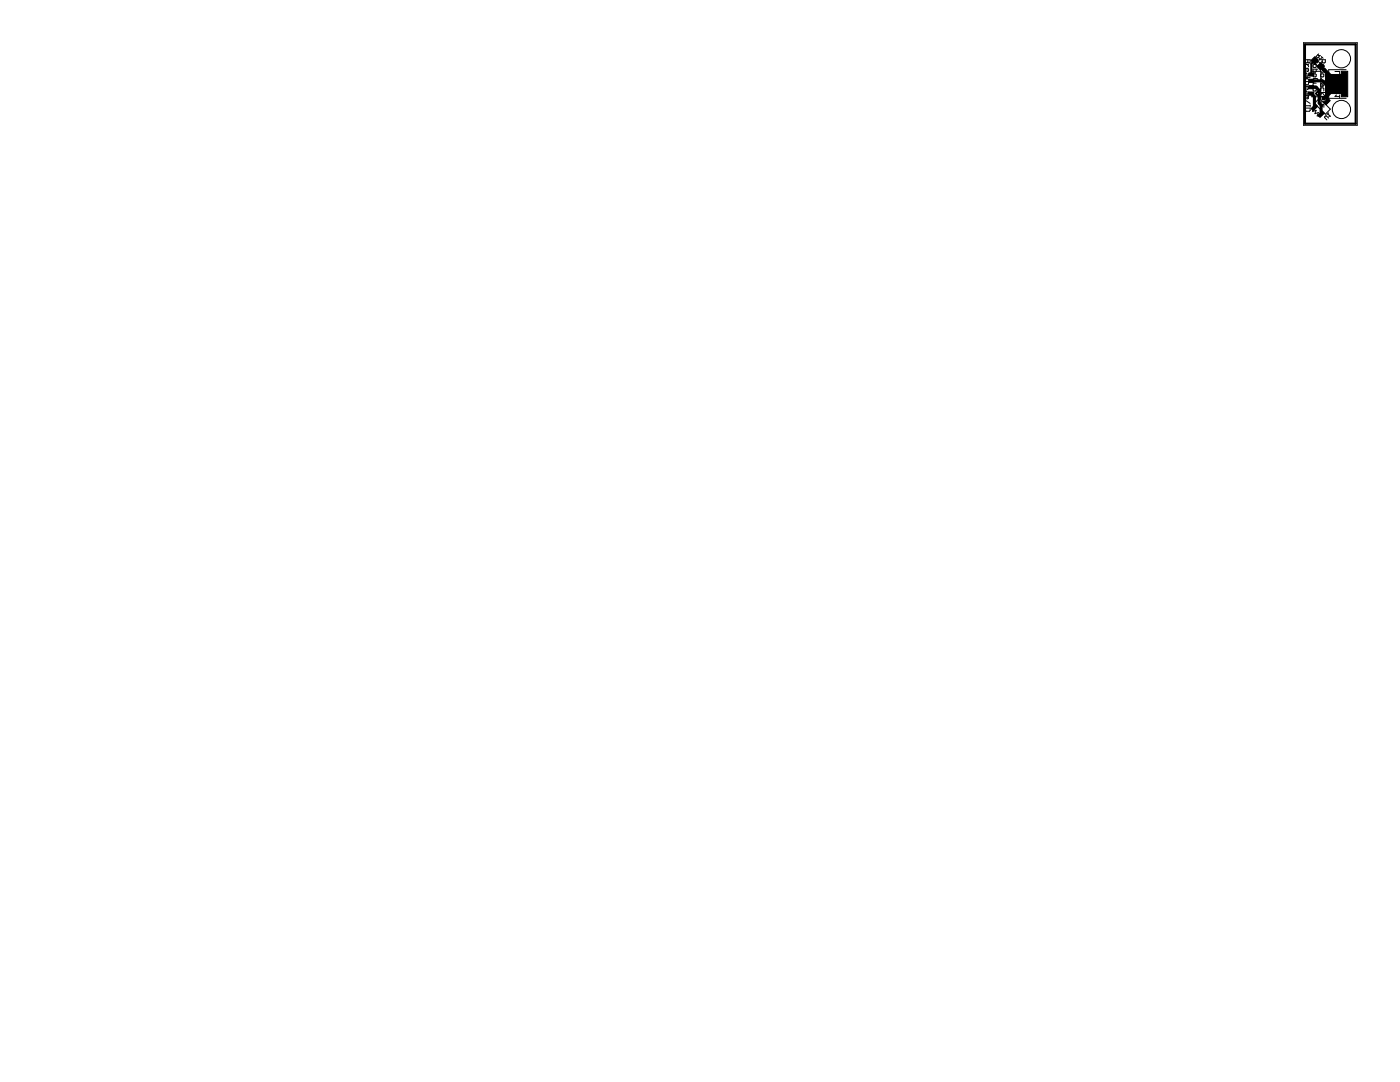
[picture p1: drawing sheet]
<svg xmlns="http://www.w3.org/2000/svg" width="279mm" height="216mm" viewBox="0 0 279 216" stroke-linecap="round" stroke-linejoin="round" font-family="sans-serif">
<g fill="none" stroke="#000" stroke-width=".2">
<path d="M260.1 8.5h10.8v16.5h-10.8zM260.5 11.9h1v.5l-.2 .2-.3-.2-.3 .2-.2-.2zM260.5 12.9h.7M260.5 19.1h.7l-.2 .3M260.5 15.5h1M260.5 16l.3-.5 .4 .5M260.5 19.4h.5M260.8 13.6v.7l.4-.2-.2-.5h-.3l-.2 .5M260.8 17.2v.6l.4-.1-.2-.5h-.3l-.2 .5M260.8 12.9l.4 .4M261 11.9v.5M261 19.4l.2 .2-.2 .1h-.5"/>
<path d="M261.2 14.7l-.2 .5h-.5v-.5l.2-.1 .1 .1v.5M261.2 16.3v.4l-.2 .2h-.3l-.2-.2v-.4h1M261.2 18.3l-.2 .5h-.5v-.5l.2-.2 .1 .2v.5M261.7 14.2h1.9M261.7 17.5h1v.5l-.2 .2h-.3l-.2-.2v-.5M262 11.9h1v.5l-.5 .2-.1-.2v-.5M262 13l.5-.1 .2 .4-.5 .2-.2-.2zM262 14.9l.5-.2 .2 .5-.5 .1-.2-.1zM262.2 16.3l-.2-.2v-.3l.2-.1h.6l.2 .1v.3l-.2 .2M262.4 12.2l-.4 .4M262.4 12.6l.6 .6M262.7 13.8v.5l-.2 .1-.5-.1v-.5h1"/>
<path d="M262.7 16.6h-.5l-.2 .1v.5h.7M262.9 12.1l.6 .6M263.2 10.8l-.5 .5 .2 .2 .3-.2-.2-.4M263.2 11.1h.3M263.3 19.6l2.2 2.2-1 1-2.2-2.2zM263.6 13l.4-.1 .2 .1v.3l-.5 .2-.1-.2zM263.6 11.9h.9v.5l-.1 .2-.5-.2v-.5M263.6 16.7l.1-.1 .2 .1v.5M263.6 14.9l.1-.2 .5 .2v.3l-.2 .1-.4-.1M263.6 17.7l.4-.2 .2 .2v.5M263.6 16l.1 .1h.8M263.6 18.5h.9"/>
<path d="M263.6 18.9l.3-.4 .3 .4M263.7 11.3l.4 .3M263.7 15.7l-.1 .1M263.9 11.5l-.5 .5v-.4M263.9 19.2v.7l.3-.2v-.3l-.2-.2-.4 .2v.3M263.9 12.2l-.3 .4M264.2 13.8v.5l-.2 .1-.4-.1M264.2 16.7v.4l-.2 .1h-.4M264.5 13.8h-.9v5.5h-1.9M264.5 16v.3M266.4 14.3h1v.6M266.4 15.2h1v.5l-.2 .1h-.6l-.2-.1z"/>
<path d="M266.6 18h.6l.2 .2v.3l-.2 .1h-.6l-.2-.1zM266.7 16.1l-.3 .3h1M266.7 18.9l-.3 .3h1M267 18.3l.4 .3M267.4 16.1v.7M267.4 18.9v.7M267.4 17.1l-1 .6M268.6 13.9h-3.4v5.7h3.4M260.5 21.6h1v.4l-.2 .2h-.6l-.2-.2zM260.5 21v.3M260.5 20l1 .6M260.5 21.1h1"/>
<path d="M261.5 21v.3M262 21.8v.4l.7-.2-.3 .7 .7-.2-.2 .6h.4M263.6 20.8v.5l.1 .1 .3-.6 .2 .2v.4M264.2 20.2v.3M264.4 20.3h-.7l-.1 .2M265 22.7l.5 .5h-.3M265.2 23.6l-.5-.5-.3 .2 .4 .6M265.2 22.5l-.4 .4"/>
<circle cx="267.7" cy="11.7" r="1.82"/>
<circle cx="267.7" cy="21.8" r="1.82"/>
</g>
<g fill="#000" stroke="#000" stroke-width=".2">
<path d="M261.2 18.4h1v.6h-1zM261.2 17.1h1v.6h-1zM261.2 15.8h1v.6h-1zM261.2 14.5h1v.7h-1zM262.1 12.4l.6-.7 .3 .3-.6 .6zM261.6 12.1l.8-.8 .7 .7-.8 .8zM263 13.3l.6-.7 .3 .3-.7 .6zM263.6 12.5l.7 .7-.8 .8-.7-.7zM264.5 14.9h3.9v3.8h-3.9zM266.1 17.3l.4 .5-2.2 2.2-.5-.4zM263.8 14l.5-.5 2.2 2.3-.4 .4zM267.7 14.2h1.3v5.1h-1.3z"/>
<path d="M262 21.4l.6-.5 .3 .3-.6 .6zM261.7 21.7l.8-.9 .5 .4-.9 .9zM263.9 22.2l.3 .3-.5 .6-.4-.3zM263 23l.9-.8 .4 .4-.9 .8zM264.2 20.5l.6-.6 .4 .4-.6 .6zM264.2 20.5l.8-.9 .5 .5-.9 .8z"/>
</g>
<path d="M260.4 8.8h10.2v15.9h-10.2zM262.4 12l-.7 .7v2.2M263.6 13.3l2.2 2.2M262 21.8h.1M262.3 21.4l-.3 .4M263.3 23.1v.1M263.7 22.8l-.4 .3" fill="none" stroke="#000" stroke-width=".42"/>
<g fill="#000" stroke="#000" stroke-width=".2">
<path d="M262.7 18.4a.38 .38 0 0 1 .6 .1 .38 .38 0 0 1-.2 .5 .38 .38 0 0 1-.5-.3h.1a.25 .25 0 0 1 .4-.3 .25 .25 0 0 1 0 .4 .25 .25 0 0 1-.4 0l-.1-.1z" fill-rule="evenodd"/>
<path d="M265.6 17.7a.38 .38 0 0 1 .6 .2 .38 .38 0 0 1-.3 .5 .38 .38 0 0 1-.5-.4h.2a.26 .26 0 0 1 .3-.2 .26 .26 0 0 1 .1 .4 .26 .26 0 0 1-.4-.1l-.2-.1z" fill-rule="evenodd"/>
</g>
<path d="M261.7 16.1h2.2l1.3 1.3v1.3l-.4 .3v1.3M261.7 18.7l.6 .6v2.1M261.7 17.4h1l.6 .6v2.6l.4 .4v1.8" fill="none" stroke="#000" stroke-width=".61"/>
</svg>
